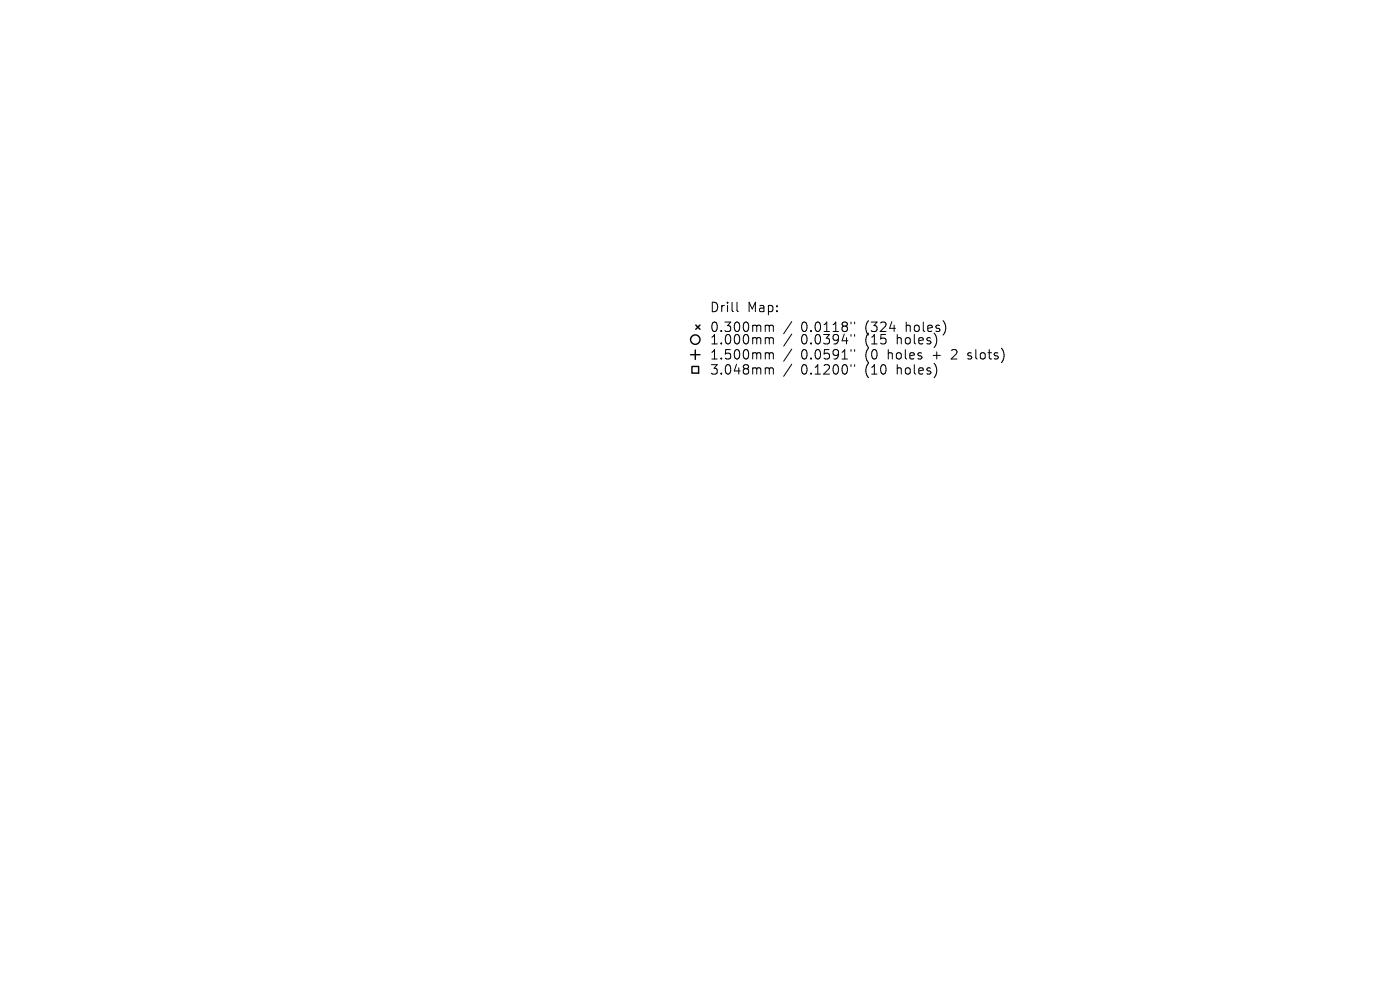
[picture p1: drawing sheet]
<svg xmlns="http://www.w3.org/2000/svg" width="297mm" height="210mm" viewBox="0 0 297 210" stroke-linecap="round" stroke-linejoin="round" font-family="sans-serif">
<defs><g id="words">
<g font-size="2.8">
<text x="150.5" y="66.5">Drill</text>
<text x="150.5" y="70.7">0.300mm</text>
<text x="158.5" y="66.5">Map:</text>
<text x="169.9" y="70.7">0.0118&quot;</text>
<text x="183.7" y="70.7">(324</text>
<text x="192.4" y="70.7">holes)</text>
<text x="150.5" y="73.3">1.000mm</text>
<text x="150.5" y="76.5">1.500mm</text>
<text x="169.9" y="73.3">0.0394&quot;</text>
<text x="169.9" y="76.5">0.0591&quot;</text>
<text x="183.7" y="73.3">(15</text>
<text x="183.7" y="76.5">(0</text>
<text x="188.6" y="76.5">holes</text>
<text x="190.5" y="73.3">holes)</text>
<text x="198.4" y="76.5">+</text>
<text x="202.6" y="76.5">2</text>
<text x="206.2" y="76.5">slots)</text>
<text x="150.5" y="79.7">3.048mm</text>
<text x="169.9" y="79.7">0.1200&quot;</text>
<text x="183.7" y="79.7">(10</text>
<text x="190.5" y="79.7">holes)</text>
</g>
</g></defs>
<g fill="none" stroke="#000" stroke-width=".21">
<path d="M156.3 64.1v1.7l.3 .3M162.6 69l.5 .1 .1 .2M162.6 71.6h.3l.3 .3M162.6 74.8h.3l.3 .3M162.6 78l.5 .1 .1 .2M163.2 69.3l.3-.3 .5 .1 .1 1.2M163.2 69.3v1M163.2 71.9v1.1M163.2 75.1v1.1M163.2 78.3v1.1M163.2 71.9l.3-.3 .5 .1 .1 1.3M163.2 75.1l.3-.3 .5 .1 .1 1.3"/>
<path d="M163.2 78.3l.3-.3 .5 .1 .1 1.3M168 68.2l-1.7 2.6M168 70.9l-1.7 2.5M168 74.1l-1.7 2.5M168 77.3l-1.7 2.5M180.5 68.3v.4M180.5 71v.3M180.5 74.2v.3M180.5 77.4v.3M181.3 68.3v.4M181.3 71v.3M181.3 74.2v.3"/>
<path d="M181.3 77.4v.3M205.3 76.1l.2 .1M205.4 74.9v.5"/>
</g>
<g fill="none" stroke="#000" stroke-width=".3">
<path d="M146.5 75.2h2M146.8 77.7h1.4v1.4h-1.4zM147.5 74.2v2M147.6 69l.9 .9M148.5 69l-.9 .9"/>
<circle cx="147.5" cy="72" r="1"/>
</g>
<use href="#words"/>
</svg>
